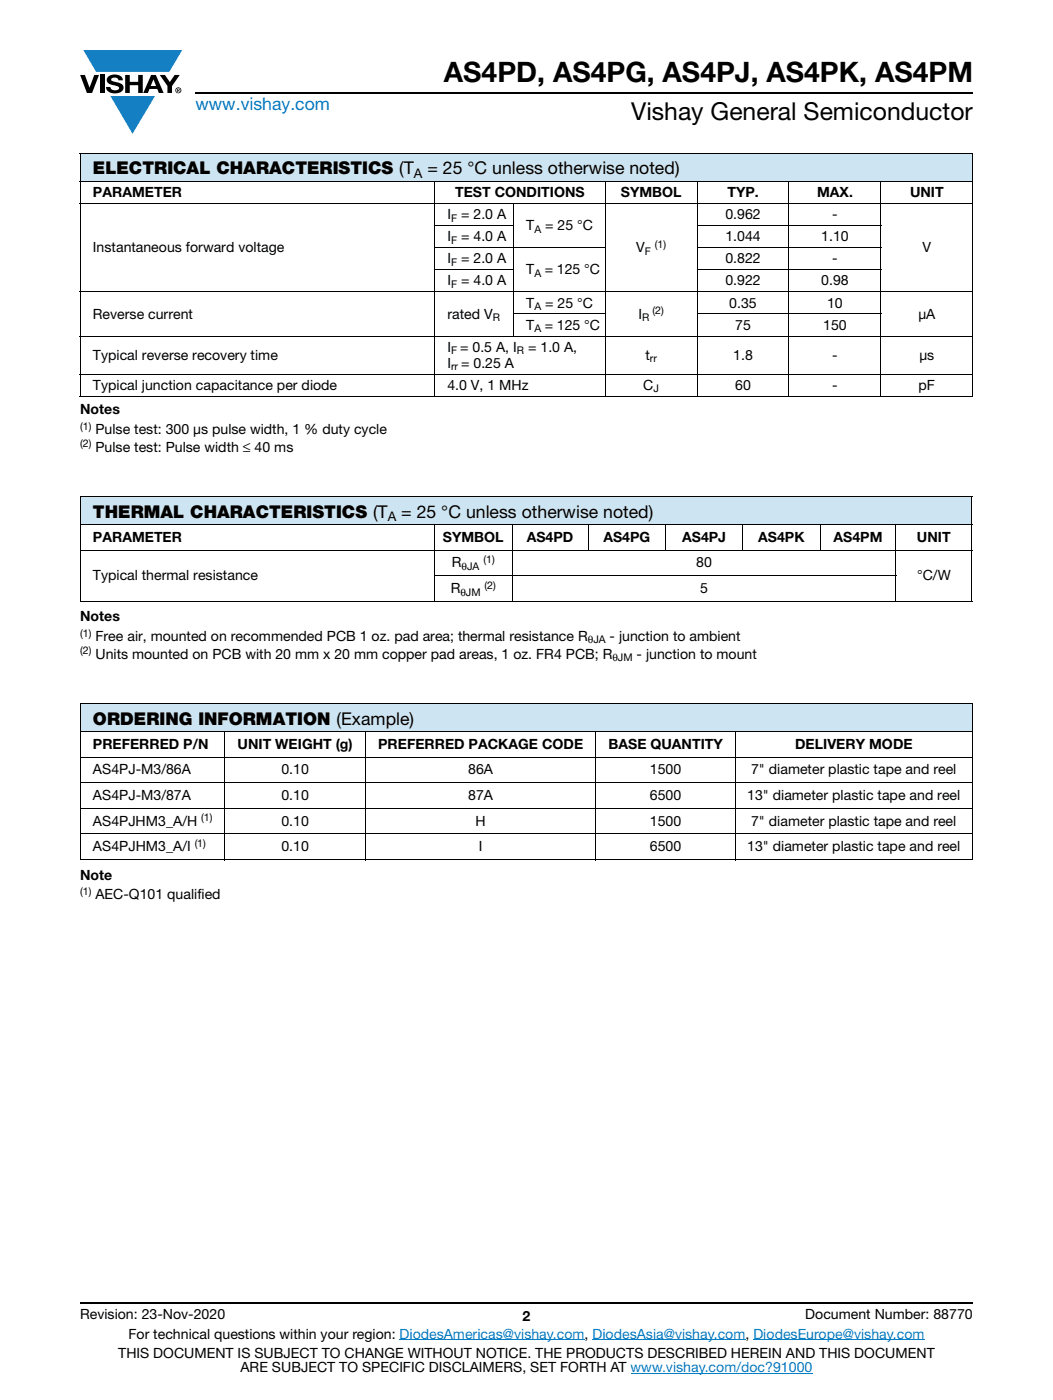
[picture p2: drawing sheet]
<svg xmlns="http://www.w3.org/2000/svg" width="210mm" height="279mm" viewBox="0 0 210 279" stroke-linecap="round" stroke-linejoin="round" font-family="sans-serif">
<defs><g id="words">
<text font-size="5.6" x="88.5" y="16.4">AS4PD, AS4PG, AS4PJ, AS4PK, AS4PM</text>
<text font-size="4.9" x="125.9" y="23.9">Vishay General Semiconductor</text>
<text font-size="3.5" fill="#067ec4" x="39" y="22">www.vishay.com</text>
<g font-size="3.5">
<text x="18.5" y="34.8">ELECTRICAL CHARACTERISTICS (T</text>
<text x="85.2" y="34.8">= 25 °C unless otherwise noted)</text>
<text x="18.5" y="103.3">THERMAL CHARACTERISTICS (T</text>
<text x="80" y="103.3">= 25 °C unless otherwise noted)</text>
<text x="18.5" y="144.6">ORDERING INFORMATION (Example)</text>
</g>
<g font-size="2.8">
<text x="18.5" y="39.3">PARAMETER</text>
<text x="90.7" y="39.3">TEST CONDITIONS</text>
<text x="123.8" y="39.3">SYMBOL</text>
<text x="145" y="39.3">TYP.</text>
<text x="162.9" y="39.3">MAX.</text>
<text x="181.5" y="39.3">UNIT</text>
<text x="89.2" y="43.7">I</text>
<text x="91.9" y="43.7">= 2.0 A</text>
<text x="104.9" y="45.9">T</text>
<text x="108.7" y="45.9">= 25 °C</text>
<text x="144.7" y="43.7">0.962</text>
<text x="165.9" y="43.7">-</text>
<text x="18.5" y="50.3">Instantaneous forward voltage</text>
<text x="89.2" y="48.1">I</text>
<text x="89.2" y="52.5">I</text>
<text x="91.9" y="48.1">= 4.0 A</text>
<text x="91.9" y="52.5">= 2.0 A</text>
<text x="126.9" y="50.3">V</text>
<text x="144.7" y="48.1">1.044</text>
<text x="144.7" y="52.5">0.822</text>
<text x="163.8" y="48.1">1.10</text>
<text x="165.9" y="52.5">-</text>
<text x="184" y="50.3">V</text>
<text x="89.2" y="56.9">I</text>
<text x="91.9" y="56.9">= 4.0 A</text>
<text x="104.9" y="54.7">T</text>
<text x="108.6" y="54.7">= 125 °C</text>
<text x="144.7" y="56.9">0.922</text>
<text x="163.8" y="56.9">0.98</text>
<text x="18.5" y="63.6">Reverse current</text>
<text x="89.2" y="63.6">rated V</text>
<text x="104.9" y="65.8">T</text>
<text x="104.9" y="61.4">T</text>
<text x="108.6" y="65.8">= 125 °C</text>
<text x="108.7" y="61.4">= 25 °C</text>
<text x="127.3" y="63.6">I</text>
<text x="145.4" y="61.4">0.35</text>
<text x="146.6" y="65.8">75</text>
<text x="164.1" y="65.8">150</text>
<text x="164.9" y="61.4">10</text>
<text x="183.1" y="63.6">μA</text>
<text x="18.5" y="71.8">Typical reverse recovery time</text>
<text x="89.2" y="70.2">I = 0.5 A, I</text>
<text x="105.3" y="70.2">= 1.0 A,</text>
<text x="128.7" y="71.8">t</text>
<text x="146.2" y="71.8">1.8</text>
<text x="165.9" y="71.8">-</text>
<text x="183.3" y="71.8">μs</text>
<text x="18.5" y="77.8">Typical junction capacitance per diode</text>
<text x="89.2" y="77.8">4.0 V, 1 MHz</text>
<text x="89.2" y="73.3">I</text>
<text x="91.9" y="73.3">= 0.25 A</text>
<text x="128.3" y="77.8">C</text>
<text x="146.6" y="77.8">60</text>
<text x="165.9" y="77.8">-</text>
<text x="183.2" y="77.8">pF</text>
<text x="16" y="82.7">Notes</text>
<text x="19" y="86.6">Pulse test: 300 μs pulse width, 1 % duty cycle</text>
<text x="19" y="90.1">Pulse test: Pulse width ≤ 40 ms</text>
<text x="18.5" y="108.1">PARAMETER</text>
<text x="88.3" y="108.1">SYMBOL</text>
<text x="90.1" y="113.2">R</text>
<text x="105" y="108.1">AS4PD</text>
<text x="120.3" y="108.1">AS4PG</text>
<text x="136" y="108.1">AS4PJ</text>
<text x="138.8" y="113.2">80</text>
<text x="151.2" y="108.1">AS4PK</text>
<text x="166.2" y="108.1">AS4PM</text>
<text x="182.9" y="108.1">UNIT</text>
<text x="18.5" y="115.8">Typical thermal resistance</text>
<text x="89.9" y="118.4">R</text>
<text x="139.6" y="118.4">5</text>
<text x="182.9" y="115.8">°C/W</text>
<text x="16" y="124">Notes</text>
<text x="19" y="127.9">Free air, mounted on recommended PCB 1 oz. pad area; thermal resistance R</text>
<text x="19" y="131.4">Units mounted on PCB with 20 mm x 20 mm copper pad areas, 1 oz. FR4 PCB; R</text>
<text x="121.6" y="127.9">- junction to ambient</text>
<text x="127" y="131.4">- junction to mount</text>
<text x="18.5" y="149.4">PREFERRED P/N</text>
<text x="47.4" y="149.4">UNIT WEIGHT (g)</text>
<text x="75.4" y="149.4">PREFERRED PACKAGE CODE</text>
<text x="121.4" y="149.4">BASE QUANTITY</text>
<text x="158.6" y="149.4">DELIVERY MODE</text>
<text x="18.5" y="154.6">AS4PJ-M3/86A</text>
<text x="56.1" y="154.6">0.10</text>
<text x="93.4" y="154.6">86A</text>
<text x="129.6" y="154.6">1500</text>
<text x="149.8" y="154.6">7&quot; diameter plastic tape and reel</text>
<text x="18.5" y="159.7">AS4PJ-M3/87A</text>
<text x="56.1" y="159.7">0.10</text>
<text x="93.4" y="159.7">87A</text>
<text x="129.6" y="159.7">6500</text>
<text x="149" y="159.7">13&quot; diameter plastic tape and reel</text>
<text x="18.5" y="164.8">AS4PJHM3_A/H</text>
<text x="56.1" y="164.8">0.10</text>
<text x="94.8" y="164.8">H</text>
<text x="129.6" y="164.8">1500</text>
<text x="149.8" y="164.8">7&quot; diameter plastic tape and reel</text>
<text x="18.5" y="169.9">AS4PJHM3_A/I</text>
<text x="56.1" y="169.9">0.10</text>
<text x="95.5" y="169.9">I</text>
<text x="129.6" y="169.9">6500</text>
<text x="149" y="169.9">13&quot; diameter plastic tape and reel</text>
<text x="16" y="175.6">Note</text>
<text x="19" y="179.4">AEC-Q101 qualified</text>
<text x="16" y="263.3">Revision: 23-Nov-2020</text>
<text x="104.2" y="263.6">2</text>
<text x="160.6" y="263.3">Document Number: 88770</text>
<text x="25.6" y="267.1">For technical questions within your region: DiodesAmericas@vishay.com, DiodesAsia@vishay.com, DiodesEurope@vishay.com</text>
<text x="23.6" y="271">THIS DOCUMENT IS SUBJECT TO CHANGE WITHOUT NOTICE. THE PRODUCTS DESCRIBED HEREIN AND THIS DOCUMENT</text>
<text x="48" y="273.8">ARE SUBJECT TO SPECIFIC DISCLAIMERS, SET FORTH AT www.vishay.com/doc?91000</text>
</g>
<g font-size="2.6">
<text x="82.5" y="35.4">A</text>
<text x="77.3" y="103.9">A</text>
</g>
<g font-size="2.1">
<text x="90" y="44.2">F</text>
<text x="106.6" y="46.4">A</text>
<text x="90" y="48.6">F</text>
<text x="90" y="53.1">F</text>
<text x="128.6" y="50.8">F</text>
<text x="130.6" y="49.5">(1)</text>
<text x="90" y="57.5">F</text>
<text x="106.6" y="55.3">A</text>
<text x="98.3" y="64.1">R</text>
<text x="106.6" y="61.9">A</text>
<text x="128.1" y="64.1">R</text>
<text x="130.1" y="62.7">(2)</text>
<text x="90" y="70.7">F</text>
<text x="103.1" y="70.7">R</text>
<text x="106.6" y="66.3">A</text>
<text x="90" y="73.9">rr</text>
<text x="129.6" y="72.3">rr</text>
<text x="130.3" y="78.3">J</text>
<text x="16" y="85.7">(1)</text>
<text x="16" y="89.3">(2)</text>
<text x="92" y="113.8">θJA</text>
<text x="96.4" y="112.4">(1)</text>
<text x="91.8" y="118.9">θJM</text>
<text x="96.6" y="117.5">(2)</text>
<text x="16" y="127">(1)</text>
<text x="16" y="130.6">(2)</text>
<text x="117.2" y="128.4">θJA</text>
<text x="122.1" y="131.9">θJM</text>
<text x="40.1" y="163.9">(1)</text>
<text x="38.8" y="169.1">(1)</text>
<text x="16" y="178.6">(1)</text>
</g>
</g></defs>
<g fill="#147fc3">
<path d="M16.6 10h19.7l-2.5 4.3h-1.2h-13.4z"/>
<path d="M22 19.2h8.9l-4.5 7.5z"/>
</g>
<g fill="#000">
<path d="M16 15h.9l1 2.5 .9-2.5h.9l-1.3 3.6h-1.1zM19.9 15h.9v3.6h-.9zM21.6 15.3a2.1 2.1 0 0 1 2.8 .3l.1 .4h-.9a.79 .79 0 0 0-.7-.5 .79 .79 0 0 0-.7 .4l.2 .3 1 .2a1.08 1.08 0 0 1 1.2 1 1.08 1.08 0 0 1-1.1 1.2 1.73 1.73 0 0 1-2.4-1.2h.9a.96 .96 0 0 0 .8 .6 .96 .96 0 0 0 1-.4 1.31 1.31 0 0 0-1.3-.6 1.03 1.03 0 0 1-1-.6 1.03 1.03 0 0 1 .1-1.1zM25 15h.9v1.3h1.7v-1.3h.9v3.6h-.9v-1.6h-1.7v1.6h-.9zM31.9 15h1l1 1.4 .9-1.4h1l-1.5 2.2v1.4h-.9v-1.4z"/>
<path d="M30.6 15.8l.5 1.4h-1zM30.1 15l-1.5 3.6h.9l.3-.8h1.6l.3 .8h.9l-1.5-3.6z"/>
<path d="M35.5 17.8h.2v.2h-.2zM35.3 17.7v.7h.2v-.3l.3 .3-.1-.3 .1-.2v-.2z"/>
<path d="M35.1 18a.46 .46 0 0 1 .9 0 .46 .46 0 0 1-.9 0zM35 18a.6 .6 0 0 0 1.2 0 .6 .6 0 0 0-1.2 0z"/>
</g>
<path d="M39 18.6h155M16 260h178" fill="none" stroke="#000" stroke-width=".36"/>
<path d="M79.7 267.4h36.9M118.2 267.4h30.5M125.8 274h36.2M150.2 267.4h34.2" fill="none" stroke="#067ec4" stroke-width=".2"/>
<g fill="#cde5f3">
<path d="M16 30.7h178v5.5h-178z"/>
<path d="M16 99.2h177.8v5.5h-177.8z"/>
<path d="M16 140.5h177.9v5.5h-177.9z"/>
</g>
<g fill="none" stroke="#000" stroke-width=".2">
<path d="M15.9 30.7h178.2M15.9 36.2h178.2M16 30.8v48.2M86.7 36.1v43M120.7 36.1v43M139 36.1v43M157.3 36.1v43M175.7 36.1v43M194 30.8v48.2M15.9 40.6h178.2M15.9 58.3h178.2M86.6 45h15.8"/>
<path d="M86.6 49.4h34.2M86.6 53.8h15.8M102.4 40.5v26.6M138.9 45h36.8M138.9 49.4h36.8M138.9 53.8h36.8M15.9 67.1h178.2M15.9 74.7h178.2M15.9 79.1h178.2M102.3 62.7h18.5M138.9 62.7h36.8M15.9 99.2h178"/>
<path d="M16 99.3v20.6M193.8 99.3v20.6M15.9 104.7h178M15.9 109.8h178M86.6 114.9h92.2M86.7 104.6v15.5M102.1 104.6v15.5M117.3 104.6v5.3M132.7 104.6v5.3M148.1 104.6v5.3M163.6 104.6v5.3M178.7 104.6v15.5"/>
<path d="M15.9 120h178M15.9 140.5h178.1M15.9 146h178.1M15.9 151.1h178.1M15.9 156.2h178.1M16 140.6v30.9M44.9 145.9v25.7M72.9 145.9v25.7M118.8 145.9v25.7M146.6 145.9v25.7M193.9 140.6v30.9M15.9 161.3h178.1"/>
<path d="M15.9 166.4h178.1M15.9 171.6h178.1"/>
</g>
<use href="#words"/>
</svg>
